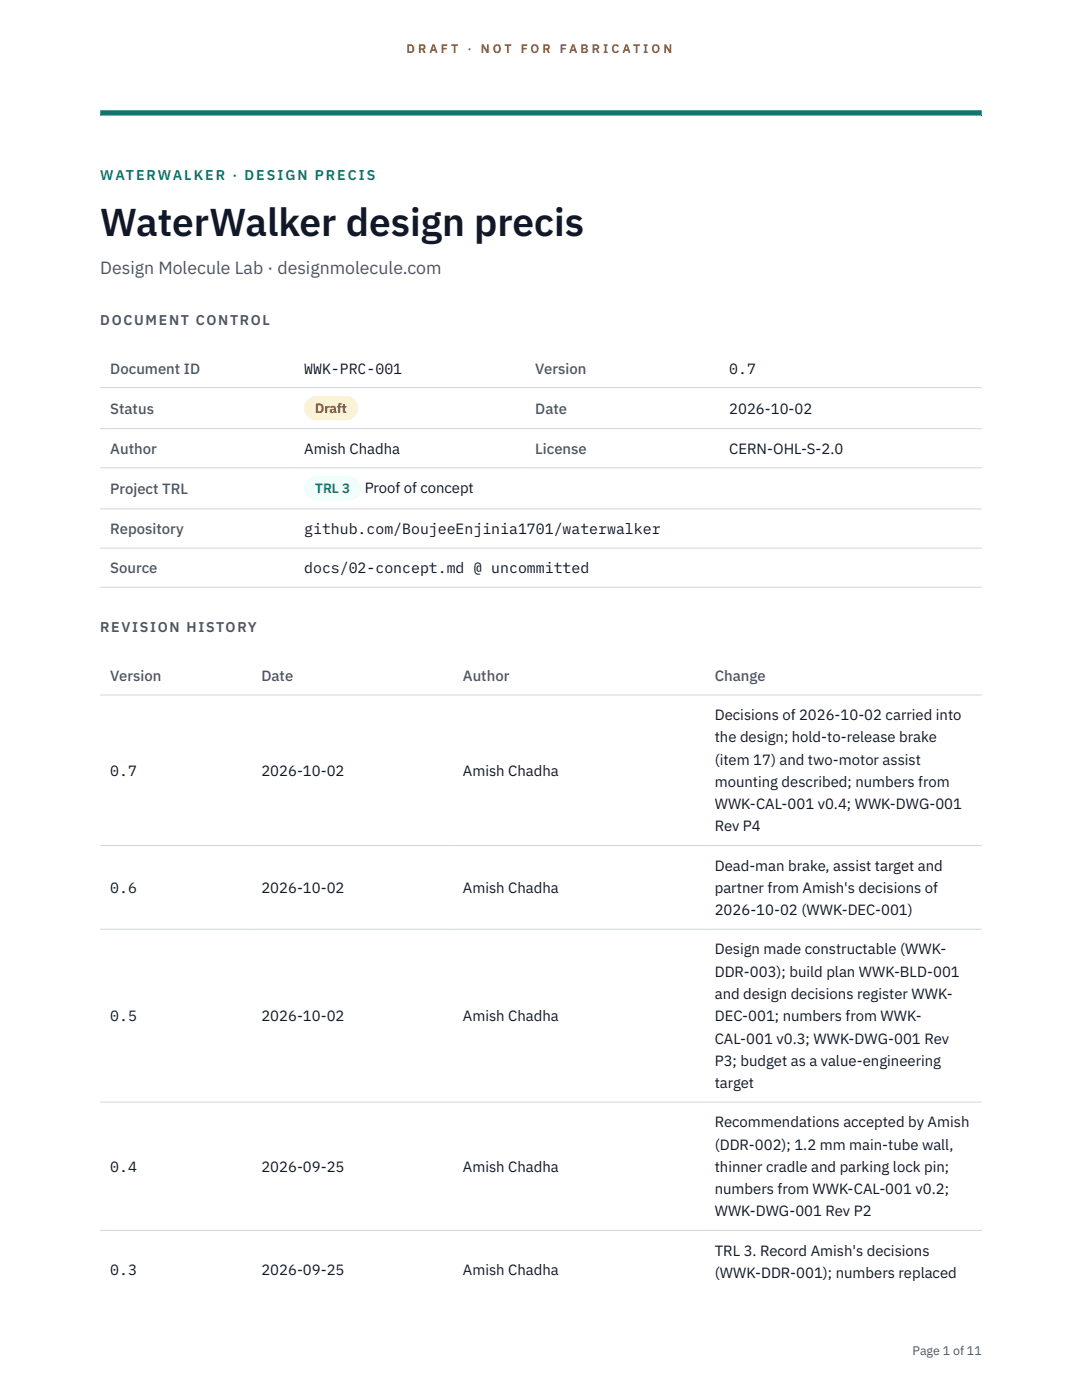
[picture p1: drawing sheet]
<svg xmlns="http://www.w3.org/2000/svg" width="216mm" height="279mm" viewBox="0 0 216 279" stroke-linecap="round" stroke-linejoin="round" font-family="sans-serif">
<defs><g id="words">
<text font-size="7.8" fill="#111827" x="20" y="47.1">WaterWalker design precis</text>
<text font-size="3.5" fill="#4b5563" x="20" y="54.6">Design Molecule Lab · designmolecule.com</text>
<g font-size="3" fill="#4b5563">
<text x="22" y="74.5">Document ID</text>
<text x="106.8" y="74.5">Version</text>
<text x="22" y="82.6">Status</text>
<text x="106.8" y="82.6">Date</text>
<text x="22" y="90.6">Author</text>
<text x="106.8" y="90.6">License</text>
<text x="22" y="98.6">Project TRL</text>
<text x="22" y="106.6">Repository</text>
<text x="22" y="114.4">Source</text>
<text x="22" y="135.9">Version</text>
<text x="52.2" y="135.9">Date</text>
<text x="92.4" y="135.9">Author</text>
<text x="142.6" y="135.9">Change</text>
</g>
<g font-size="3" fill="#111827">
<text x="60.7" y="74.5">WWK-PRC-001</text>
<text x="145.5" y="74.5">0.7</text>
<text x="145.5" y="82.6">2026-10-02</text>
<text x="60.7" y="90.6">Amish Chadha</text>
<text x="145.5" y="90.6">CERN-OHL-S-2.0</text>
<text x="72.8" y="98.5">Proof of concept</text>
<text x="60.7" y="106.6">github.com/BoujeeEnjinia1701/waterwalker</text>
<text x="60.7" y="114.4">docs/02-concept.md @ uncommitted</text>
<text x="142.6" y="143.7">Decisions of 2026-10-02 carried into</text>
<text x="142.6" y="148.2">the design; hold-to-release brake</text>
<text x="22" y="154.8">0.7</text>
<text x="52.2" y="154.8">2026-10-02</text>
<text x="92.4" y="154.8">Amish Chadha</text>
<text x="142.6" y="152.6">(item 17) and two-motor assist</text>
<text x="142.6" y="157.1">mounting described; numbers from</text>
<text x="142.6" y="161.5">WWK-CAL-001 v0.4; WWK-DWG-001</text>
<text x="142.6" y="165.9">Rev P4</text>
<text x="142.6" y="173.8">Dead-man brake, assist target and</text>
<text x="22" y="178.2">0.6</text>
<text x="52.2" y="178.2">2026-10-02</text>
<text x="92.4" y="178.2">Amish Chadha</text>
<text x="142.6" y="178.2">partner from Amish's decisions of</text>
<text x="142.6" y="182.7">2026-10-02 (WWK-DEC-001)</text>
<text x="142.6" y="190.5">Design made constructable (WWK-</text>
<text x="142.6" y="194.9">DDR-003); build plan WWK-BLD-001</text>
<text x="22" y="203.8">0.5</text>
<text x="52.2" y="203.8">2026-10-02</text>
<text x="92.4" y="203.8">Amish Chadha</text>
<text x="142.6" y="199.4">and design decisions register WWK-</text>
<text x="142.6" y="203.8">DEC-001; numbers from WWK-</text>
<text x="142.6" y="208.3">CAL-001 v0.3; WWK-DWG-001 Rev</text>
<text x="142.6" y="212.7">P3; budget as a value-engineering</text>
<text x="142.6" y="217.1">target</text>
<text x="142.6" y="225">Recommendations accepted by Amish</text>
<text x="22" y="233.9">0.4</text>
<text x="52.2" y="233.9">2026-09-25</text>
<text x="92.4" y="233.9">Amish Chadha</text>
<text x="142.6" y="229.4">(DDR-002); 1.2 mm main-tube wall,</text>
<text x="142.6" y="233.9">thinner cradle and parking lock pin;</text>
<text x="142.6" y="238.3">numbers from WWK-CAL-001 v0.2;</text>
<text x="142.6" y="242.7">WWK-DWG-001 Rev P2</text>
<text x="142.6" y="250.6">TRL 3. Record Amish's decisions</text>
<text x="22" y="254.4">0.3</text>
<text x="52.2" y="254.4">2026-09-25</text>
<text x="92.4" y="254.4">Amish Chadha</text>
<text x="142.6" y="255">(WWK-DDR-001); numbers replaced</text>
</g>
<text font-size="2.8" fill="#0f766e" x="20" y="36">WATERWALKER · DESIGN PRECIS</text>
<g font-size="2.8" fill="#4b5563">
<text x="20" y="64.8">DOCUMENT CONTROL</text>
<text x="20" y="126.2">REVISION HISTORY</text>
</g>
<text font-size="2.7" fill="#92400e" x="62.9" y="82.5">Draft</text>
<text font-size="2.7" fill="#0f766e" x="62.9" y="98.5">TRL 3</text>
<g font-size="2.5" fill="#b45309">
<text x="81.1" y="10.5">D R A F T</text>
<text x="93.3" y="10.5">·</text>
<text x="95.9" y="10.5">N O T</text>
<text x="103.9" y="10.5">F O R</text>
<text x="111.7" y="10.5">F A B R I C A T I O N</text>
</g>
<text font-size="2.5" fill="#4b5563" x="182.1" y="270.3">Page 1 of 11</text>
</g></defs>
<path d="M20 23.1h175.9zM20 22h175.9v1.1h-175.9z" fill-rule="evenodd" fill="#0f766e"/>
<path d="M20 77.3h175.9M20 85.5h175.9M20 93.4h175.9M20 101.6h175.9M20 109.4h175.9M20 117.2h175.9M20 138.7h175.9M20 168.7h175.9M20 185.5h175.9M20 219.9h175.9M20 245.5h175.9" fill="none" stroke="#d1d5db" stroke-width=".2"/>
<path d="M60.7 79h10.7v4.9h-10.7z" fill="#fef3c7"/>
<path d="M60.7 95.1h11.4v4.8h-11.4z" fill="#f0fdfa"/>
<use href="#words"/>
</svg>
